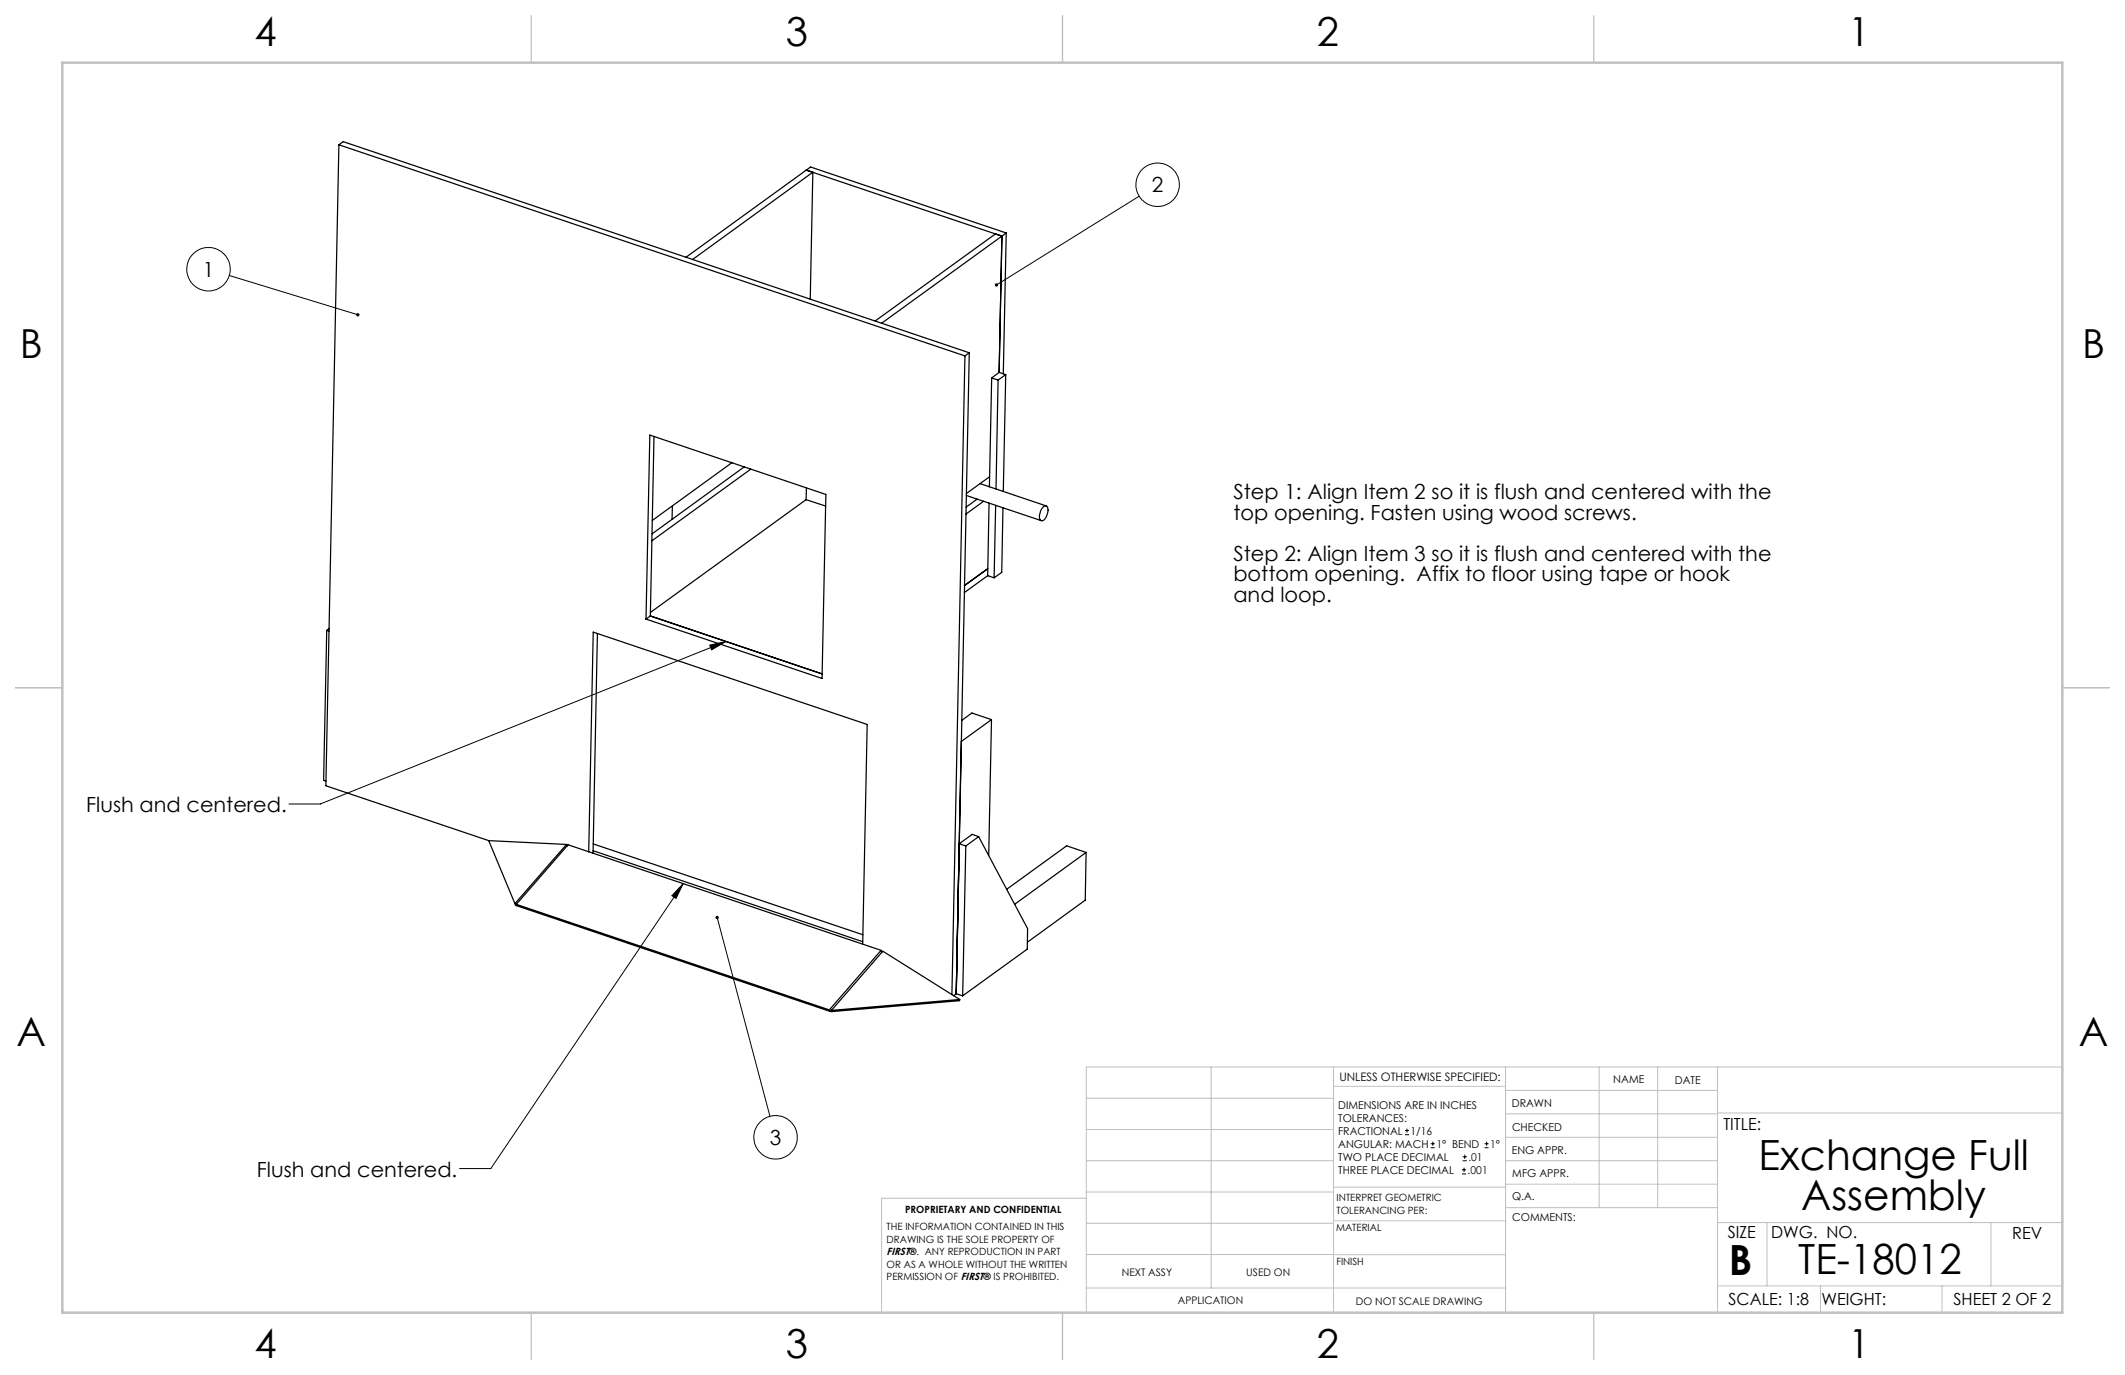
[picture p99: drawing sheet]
<svg xmlns="http://www.w3.org/2000/svg" width="432mm" height="279mm" viewBox="0 0 432 279" stroke-linecap="round" stroke-linejoin="round" font-family="sans-serif">
<defs><g id="words">
<g font-size="8.5">
<text x="357.3" y="237.7">Exchange Full</text>
<text x="366" y="245.8">Assembly</text>
<text x="351.3" y="259">B</text>
<text x="365.4" y="258.9">TE-18012</text>
</g>
<g font-size="8.1">
<text x="51.7" y="9.3">4</text>
<text x="159.7" y="9.3">3</text>
<text x="267.6" y="9.3">2</text>
<text x="375.6" y="9.3">1</text>
<text x="4" y="72.8">B</text>
<text x="423.1" y="72.8">B</text>
<text x="3.3" y="212.5">A</text>
<text x="422.4" y="212.5">A</text>
<text x="51.7" y="276">4</text>
<text x="159.7" y="276">3</text>
<text x="267.6" y="276">2</text>
<text x="375.6" y="276">1</text>
</g>
<g font-size="4.2">
<text x="234.1" y="39">2</text>
<text x="41.2" y="56.2">1</text>
<text x="250.6" y="101.4">Step 1: Align Item 2 so it is flush and centered with the</text>
<text x="250.6" y="105.6">top opening. Fasten using wood screws.</text>
<text x="250.6" y="114">Step 2: Align Item 3 so it is flush and centered with the</text>
<text x="250.6" y="118.1">bottom opening. Affix to floor using tape or hook</text>
<text x="250.6" y="122.3">and loop.</text>
<text x="17.5" y="164.9">Flush and centered.</text>
<text x="156.4" y="232.6">3</text>
<text x="52.2" y="239.1">Flush and centered.</text>
</g>
<g font-size="3.4">
<text x="350.2" y="229.5">TITLE:</text>
<text x="351.1" y="251.6">SIZE</text>
<text x="359.9" y="251.6">DWG. NO.</text>
<text x="408.9" y="251.7">REV</text>
<text x="351.2" y="265.2">SCALE: 1:8</text>
<text x="370.1" y="265.3">WEIGHT:</text>
<text x="396.9" y="265.2">SHEET 2 OF 2</text>
</g>
<text font-size="2.4" x="272.2" y="219.7">UNLESS OTHERWISE SPECIFIED:</text>
<g font-size="2.2">
<text x="327.8" y="220.1">NAME</text>
<text x="340.3" y="220.2">DATE</text>
<text x="271.9" y="225.3">DIMENSIONS ARE IN INCHES</text>
<text x="271.9" y="227.9">TOLERANCES:</text>
<text x="307.2" y="224.9">DRAWN</text>
<text x="271.9" y="230.6">FRACTIONAL</text>
<text x="271.9" y="233.2">ANGULAR: MACH</text>
<text x="286.6" y="230.6">1/16</text>
<text x="291.9" y="233.2">1° BEND</text>
<text x="302.8" y="233.2">1°</text>
<text x="307.3" y="229.8">CHECKED</text>
<text x="271.9" y="238.5">THREE PLACE DECIMAL</text>
<text x="271.9" y="235.9">TWO PLACE DECIMAL</text>
<text x="298.2" y="238.5">.001</text>
<text x="298.4" y="235.9">.01</text>
<text x="307.2" y="234.5">ENG APPR.</text>
<text x="307.3" y="239.2">MFG APPR.</text>
<text x="307.3" y="243.9">Q.A.</text>
<text x="307.3" y="248.1">COMMENTS:</text>
</g>
<g font-size="2.1">
<text x="180.2" y="255.1">FIRST®. ANY REPRODUCTION IN PART</text>
<text x="227.9" y="259.2">NEXT ASSY</text>
<text x="253.3" y="259.2">USED ON</text>
<text x="239.3" y="265">APPLICATION</text>
<text x="275.5" y="265.1">DO NOT SCALE DRAWING</text>
</g>
<g font-size="2">
<text x="271.6" y="244.1">INTERPRET GEOMETRIC</text>
<text x="180.2" y="250">THE INFORMATION CONTAINED IN THIS</text>
<text x="183.9" y="246.4">PROPRIETARY AND CONFIDENTIAL</text>
<text x="271.5" y="250.2">MATERIAL</text>
<text x="271.6" y="246.6">TOLERANCING PER:</text>
<text x="180.2" y="257.6">OR AS A WHOLE WITHOUT THE WRITTEN</text>
<text x="180.2" y="252.5">DRAWING IS THE SOLE PROPERTY OF</text>
<text x="271.5" y="257">FINISH</text>
<text x="180.2" y="260.1">PERMISSION OF FIRST® IS PROHIBITED.</text>
</g>
</g></defs>
<g fill="none" stroke="#c0c0c0" stroke-width=".2">
<path d="M246.1 216.8v44.9M271 216.8v49.9M305.9 216.8v49.9M324.9 216.8v28.6M336.8 216.8v28.6M349 216.8v49.9M419.1 216.8h-198.4v49.9M220.7 235.9h50.3M220.7 229.5h50.3M220.7 223.2h50.3M271 220.7h34.9M305.9 231.1h43.1"/>
<path d="M305.9 226.3h43.1M305.9 221.6h43.1M305.9 235.9h43.1M349 226.2h70.1M220.7 248.6h50.3M220.7 242.2h50.3M220.7 254.9h50.3M220.7 243.5h-41.6v23.2M271 255h34.9M271 248.1h35M271 241.2h35M305.9 240.6h43.1"/>
<path d="M306 245.4h43M349 248.4h70.1M359.1 248.4v12.9M404.6 248.4v12.9M220.7 261.7h85.2M349 261.3h70.1M369.9 261.3v5.4M394.6 261.3v5.4"/>
</g>
<path d="M108 3.2v9.5M215.9 3.2v9.5M323.8 3.2v9.5M3.1 139.7h9.6M419.1 139.7h9.5M108 266.7v9.6M215.9 266.7v9.6M323.8 266.7v9.6" fill="none" stroke="#c0c0c0" stroke-width=".25"/>
<path d="M12.7 12.7h406.4v254h-406.4z" fill="none" stroke="#c0c0c0" stroke-width=".5"/>
<g fill="none" stroke="#000" stroke-width=".2">
<path d="M231.5 39.9l-29 18M46.6 56l26.1 8M144.2 131.1l3.3-.7-2.9 1.6zM147.5 130.4l-82.4 33h-6.4M138.8 179.6l-39.1 57.9h-6.3M138.8 179.6l-1.4 3-.9-.6zM145.7 186.4l10.8 40.4M285.5 230.6h.8M285.5 229.7h.8M285.9 229.3v.9M290.7 233.2h.8M290.7 232.4h.8"/>
<path d="M291.1 232v.8M297.1 238.5h.8M297.1 237.7h.8M297.2 235.9h.9M297.2 235.1h.9M297.5 237.3v.8M297.6 234.6v.9M301.7 233.2h.8M301.7 232.4h.8M302.1 232v.8"/>
<circle cx="235.2" cy="37.5" r="4.4"/>
<circle cx="42.4" cy="54.7" r="4.4"/>
<circle cx="157.6" cy="231.1" r="4.4"/>
</g>
<path d="M144.2 131.1l3.3-.7-2.9 1.6zM202.2 57.7v.4l.3-.2-.3 .2a.33 .33 0 0 0 .5 0 .33 .33 0 0 0 0-.5 .33 .33 0 0 0-.5 .1zM72.6 63.6a.34 .34 0 0 0-.1 .6 .34 .34 0 0 0 .5-.1l-.3-.1h.4a.35 .35 0 0 0-.5-.4zM145.5 186.2a.34 .34 0 0 0 0 .5 .34 .34 0 0 0 .5-.2 .34 .34 0 0 0-.4-.4l.1 .3-.1-.3zM138.8 179.6l-1.4 3-.9-.6z" fill="#000"/>
<g fill="none" stroke="#000" stroke-width=".25">
<path d="M68.9 29.4l-2.7 130.3 33.1 11.1M68.9 29.4l127.2 42.9M68.9 29.4l.8-.6 127.3 42.9M163.8 34.6l39.8 13.4M163.8 34.6l.9-.7 39.8 13.4M163.8 34.6l1.4 .4M163.8 34.6l-24.4 17.7M165.2 35l-24.5 17.7M165.2 35l-.6 25.8M203.6 48l-.6 27.7M203.6 48l-24.5 17.7M203.6 48l-1.3-.5-24.5 17.7"/>
<path d="M204.5 47.3l-.9 .7M204.5 47.3l-.6 28.7M196.1 72.3l-2.7 129.8M197 71.7l-2.7 130.2M197 71.7l-.9 .6M201.5 76.8l1.3 .4M201.5 76.8l-.5 22.1M202.8 77.2l-.4 22.1M203 75.7l-1.5 1.1M203 75.7l1.4 .4M204.4 76.1l-1.6 1.1M204.4 76.1l-.5 23.8"/>
<path d="M132 88.4l35.8 12.1-.8 37.4-35.7-12.1zM132.9 88.7l-.7 36.5M148.7 94l-16.2 11.8M151.2 94.9l-18.7 13.6M152.6 95.3l-20.1 14.6M163.9 99.1l-.1 2.4M199.2 98.3l13.4 4.5M201.1 96.9l-4.7 3.4M136.6 102.8v2.7M163.8 101.5l4 1.3M163.8 101.5l-31.6 23M196.4 100.7l15.2 5.1"/>
<path d="M198.5 101.4l-2.2 1.6M199.9 101.8l-3.6 2.7M200.7 117l1.3 .4M200.7 115.6l-4.7 3.4M200.7 117l-4.7 3.4M201 102.2l-.3 14.8M202.3 102.7l-.3 14.7M203.8 103.2l-.2 13.1-1.6 1.1M212 103a.53 .53 0 0 1 .6-.2 .53 .53 0 0 1 .3 .6 2.41 2.41 0 0 1-1.2 2.4 1.22 1.22 0 0 1-.3-1.7zM66.4 128.1l.5 .1M66.4 128.1l-.6 30.5 .4 .1M66.9 127.7l-.5 .4"/>
<path d="M121.4 128.8l-.9 44.6M132.2 125.2l-.9 .6M132.2 125.2l34.9 11.7M201.5 146.2l-6.2 4.5M201.5 146.2l-.6 27.6M201.5 146.2l-4-1.3-2.1 1.5M99.3 170.8l15.8 .8M99.3 170.8l5.3 12.8M115.1 171.6l-10.5 12M115.1 171.6l.2 .3M119.6 173.1l.9-44.7 55.7 18.8-.9 44.7M120.5 172.9l54.8 18.4"/>
<path d="M120.5 171.5l54.8 18.4M194.9 171.4l1.4 .5M194.9 171.4l-.6 30.5M196.3 171.9l-.7 30.5M198.9 170l-2.6 1.9M198.9 170l9.9 18.7-.1 4.2-13.1 9.5M198.9 170l-1.3-.5-2.7 1.9M220.7 173.2l-14.5 10.6M220.7 173.2l-.2 9.7-11.7 8.6M220.7 173.2l-4-1.3-12.1 8.8M104.6 183.6l.2 .3 .1-.1M104.9 183.8l63.6 21.4"/>
<path d="M104.9 183.8l10.5-12.1 63.6 21.4M104.9 183.8l.1 .2 63.6 21.5M179 193.1l-10.5 12.1M179 193.1l.1 .5M194.5 192.2l-.2 9.7M168.5 205.2l.1 .3M169.1 205.1l-.5 .4M194.3 201.9l1.3 .5M194.3 201.9l-.5 .4M195 203.1l-15.6-9.8-10.5 12M195 203.1l-26.1 2.2M195 203.1v.2l-26.1 2.3v-.3"/>
</g>
<use href="#words"/>
</svg>
